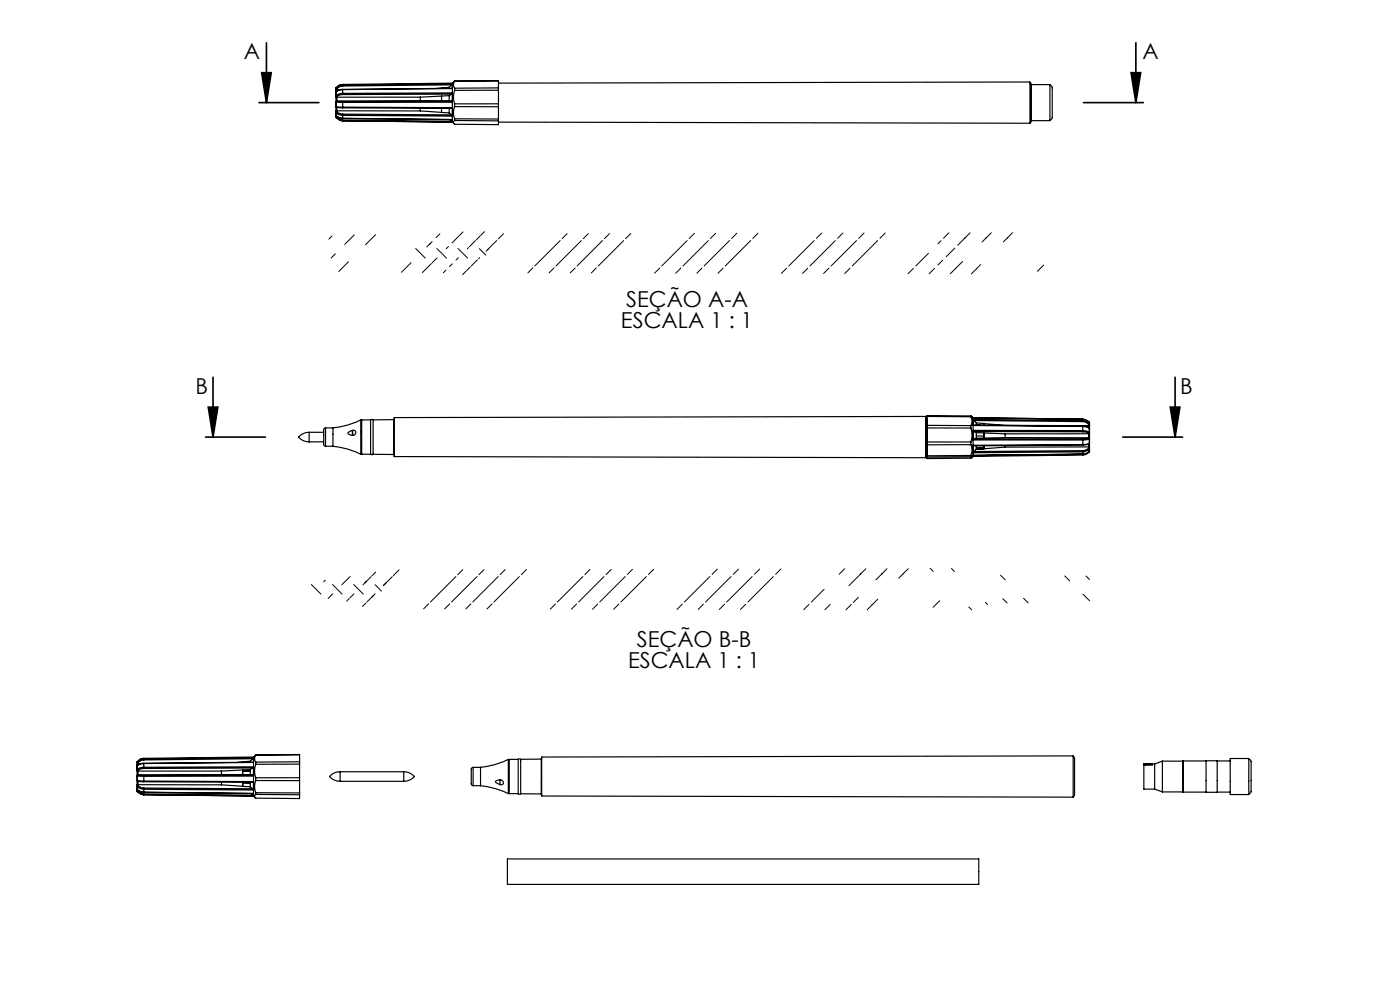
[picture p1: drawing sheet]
<svg xmlns="http://www.w3.org/2000/svg" width="297mm" height="210mm" viewBox="0 0 297 210" stroke-linecap="round" stroke-linejoin="round" font-family="sans-serif">
<defs><g id="words">
<g font-size="4.7">
<text x="51.7" y="12.6">A</text>
<text x="242.3" y="12.6">A</text>
<text x="132.8" y="65">SEÇÃO A-A</text>
<text x="131.7" y="69.6">ESCALA 1 : 1</text>
<text x="41.4" y="83.5">B</text>
<text x="250.4" y="83.5">B</text>
<text x="135.1" y="137.1">SEÇÃO B-B</text>
<text x="133.2" y="141.7">ESCALA 1 : 1</text>
</g>
</g></defs>
<path d="M55.5 15.4h2l-1 6.4zM56.5 9.1v12.7M240 15.4h2l-1 6.4zM241 9.1v12.7M54.9 21.8h12.7M229.9 21.8h12.7M43.6 92.7h12.7M44.2 86.4h2l-1 6.3zM45.2 80v12.7M238.2 92.7h12.7M248.3 86.4h2l-1 6.3zM249.3 80v12.7" fill="none" stroke="#000" stroke-width=".35"/>
<g fill="#000">
<path d="M240 15.4h2l-1 6.4zM55.5 15.4h2l-1 6.4z"/>
<path d="M248.3 86.4h2l-1 6.3zM44.2 86.4h2l-1 6.3z"/>
</g>
<g fill="none" stroke="#000" stroke-width=".25">
<path d="M71.3 19.5v.8M71.3 19.3v.2M71.3 18.8l.2 .1M71.3 18.8v.5M71.3 18.6v.2M71.3 19.4v.8M71.3 19.4v.1M71.3 18.7l.2 .2M71.3 18.6v.1M71.3 18.7v.1M71.5 19.1l-.2 .2M71.5 19.1v.2"/>
<path d="M71.5 19.1h.1M71.5 18.9v.2M71.8 19.1h-.3M72.7 17.9l-.7 .2-.7 .5M72.7 19v.8M72.7 17.9v.1M72.7 19.8v.3M72.7 19l-.6 .1-.8 .3M72.7 19.8l-.6 .1-.8 .3M72.7 18v.2M72.7 18l-.6 .1-.8 .6M72.7 19l-.8 .1-.6 .3"/>
<path d="M72.7 19h.1M72.7 18.2l-.5 .1-.7 .6M93.7 18.7h.1M93.7 18.7l-1.1 .1M95.3 18.5v.2M95.3 18.7l-1.3 .1M95.3 18.5l-1.6 .2M95.8 20l-23.1 .1M95.8 18l-23.1 .2M95.8 20l-.5 .3M95.8 18l-.5 .5M96 19.7v2"/>
<path d="M96 19.7l-23.3 .1M96 18.8l-23.3 .2M96 17.8v1M96 17.8l-23.3 .2M96 19.7l-.2 .3M96 17.8l-.2 .2M96 17.6v8.3M96 17.6l-23.3 .3M96.4 17.2v.1M96.4 17.3a1.2 1.2 0 0 0 0 1.4M96.4 18.7v.5M96.4 19.2a4.2 4.2 0 0 0 0 2.8"/>
<path d="M96.4 17.2l-.4 .4M105.7 18.6v.5M105.7 17.2h-9.3M105.7 17.6l112.8-.2v8.7l-112.8-.2M105.7 17.2v1.4M105.7 19.1v2.9M105.7 19.1l-9.3 .1M105.7 18.6l-9.3 .1M105.7 17.2l-9.3 .1M218.5 17.5l.3 .5M218.8 17.9v7.7M218.8 18.5h.1"/>
<path d="M218.8 17.9h3.9v7.7h-3.9M222.7 18.1a.68 .68 0 0 1 .5 1v5.3a.78 .78 0 0 1-.5 1M71.3 22.6l.1 .2M71.3 24.4v.2M71.3 24.8v.1M71.3 22.6h.1M71.3 21.7v.9M71.3 20.3l.2 .1M71.3 20.6h.2M71.3 20.6v1M71.3 23.5h.2M71.3 22.6v.9"/>
<path d="M71.3 23.8v.1M71.3 23.8v.6M71.3 24.8h.2M71.3 20.3v.3M71.3 21.6v.1M71.3 23.5v.3M71.3 24.4v.4M71.3 21.7h1.4M71.3 22.6l1.4 .1M71.3 22.6l.1 .2 1.3 .1M71.3 20.2l.2 .2M71.3 21.7h.1"/>
<path d="M71.3 23.9l.8 .5 .6 .1M71.3 24.5l.8 .5 .6 .1M71.3 23.9v.6M71.3 20.2v.1M71.3 24.9l.8 .6 .6 .1M71.3 24.9l.1 .2M71.3 24.5v.1M71.3 24.9h.1M71.3 24.6l.7 .4 .7 .1M71.5 21.4l-.2 .2M71.5 20.6v.8M71.5 22.8v.7"/>
<path d="M71.5 21.4h.1M71.5 20.6h.1M71.5 23.5h.1M71.5 21.5l-.2 .2M71.5 21.5h1.2M71.5 23.5h17.7M71.5 23.7l.7 .4 .5 .1M71.5 23.7l-.2 .2M71.5 23.7l-.2 .1M71.5 24.8l.7 .6 .5 .1M71.5 24.8l-.2 .1M71.5 20.4v.2"/>
<path d="M71.5 21.4v.1M71.5 23.5v.2M71.5 24.7v.1M72.1 25.5l.7 .1M72.7 25.1l23.3 .3M72.7 25.6l23.3 .3M72.7 24.5v.6M72.7 24.5l23.3 .1M72.7 22.7l23.3 .1M72.7 21.7v1M72.7 25.1h.1M72.7 22.7v.2"/>
<path d="M72.7 21.5v.2M72.7 20.1l-1.2 .3M72.7 24.2l23.1 .2M72.7 24.2v.3M72.7 25.5l23.1 .2M72.7 25.5v.1M89.2 21.4h-17.7M89.2 20.6h-17.7M89.2 20.6v.8M89.2 23v.5M89.2 21.4h6.1M89.2 23.5l4.5 .3"/>
<path d="M93.7 23v.8M93.7 20.4v1M93.7 21.4h.1M93.7 23.8l1.6 .2M93.7 20.4h.1M95.3 20.3v1.1M95.3 23v1M95.3 21.4l.5 .1M95.3 24l.5 .4M95.3 20.3l-6.1 .3M95.5 25.4l.3 .3M95.8 21.5l.2 .2"/>
<path d="M95.8 21.5h-23.1M95.8 24.4l.2 .2M95.8 25.7l.2 .2M96 22.8l-.2 .2-23.1-.1M96 25.4v.5M96 22.8v1.8M96 21.7h-23.3M96 25.9l.4 .4M96.4 22v.6M96.4 22.6a3.5 3.5 0 0 0 0 2.6M96.4 25.2v.4M96.4 25.6l-.2 .3 .2 .5h9.3v-.8"/>
<path d="M96.4 25.2l9.3 .1M96.4 22.6h9.3M96.4 25.6h9.3M105.7 22v.6M105.7 25.3v.3M105.7 22.6v2.7M105.7 22h-9.3M218.8 25.1h.1M218.8 25.6l-.3 .5M65.6 91.7a3 3 0 0 0-2.3 1 3 3 0 0 0 2.3 1M65.6 91.7v2M65.6 91.7h3.1"/>
<path d="M65.6 93.7h3.1M69.1 94.7h1.5M69.1 90.8a.51 .51 0 0 0-.4 .7v1.6a1.9 1.9 0 0 0 .1 1.5l.3 .1M70.6 94.7a16.5 16.5 0 0 1 5.9 1.6M70.6 90.8v3.9M70.6 90.8h-1.5v3.9M74.8 91.3a.55 .55 0 0 1 .7 .5 .55 .55 0 0 1-.7 .5M74.8 91.3l-.9 .4-.1 .2 1 .4M74.8 91.3v1M74.8 91.5v.8M76.5 89.1a16.6 16.6 0 0 1-5.9 1.7M76.7 89.1h1.9v7.3l-1.9-.1z"/>
<path d="M76.7 89.1h-.2v7.2h.2M78.6 96.3l.3 .2 .3-.2M79.2 89.1v7.3M79.2 96.4h4.3M79.2 89.1l-.3-.1-.3 .1M83.5 96.4l.1 .1M83.5 89v7.4M83.5 89l-4.3 .1M83.6 88.9l-.1 .1M83.6 88.6l112.8-.3v8.8l-112.8-.3zM196.4 88.4l.3 .5M196.7 88.9v7.6l-.3 .5"/>
<path d="M196.7 96h.1M196.7 89.4h.1M196.7 93.8v.6M196.7 90.2v.6M196.7 96.7v.3M196.7 90.8h9.3M196.7 88.3v1.9M196.7 90.8v3M196.7 94.4v2.3M196.7 90.2l9.3 .1M196.7 88.3l9.3 .1M206 96.9l.2 .1-.2 .2-9.3 .1v-.3"/>
<path d="M206 96.6v.3M206 94.3a2.78 2.78 0 0 1 0 2.3M206 93.8v.5M206 90.8a4.5 4.5 0 0 1 0 3M206 90.3v.5M206 88.4a1.9 1.9 0 0 1 0 1.9M206 88.2v.2M206 88.2l.5 .4M206 88.2h-9.3v.1M206 93.8h-9.3M206 94.3l-9.3 .1M206 96.6l-9.3 .1"/>
<path d="M206 96.9l-9.3 .1M206.4 88.6v8.2M206.4 96.8h.1M206.4 88.6h.1M206.4 90.3l23.3 .1M206.4 88.6l23.3 .3M206.4 89l23.3 .2M206.4 89v1.3M206.4 90.3l23.3 .2M206.4 91.3h23.3M206.4 91.3v2M206.4 93.3h23.3"/>
<path d="M206.4 94.5v1.5M206.4 96.6v.2M206.4 91.3l.2 .2M206.4 89l.2 .2M206.4 96.6h.1M206.6 93.1l-.2 .2M206.6 93.1h23.1M206.6 95.8l-.2 .2M206.6 91.5l23.1 .1M206.6 89.2l23.1 .2M206.6 91.5l.5 .3M206.6 89.2l.5 .5"/>
<path d="M206.7 96.6l-.5 .5M207.1 91.8v1.2M207.1 89.7v.5M207.1 95l1.6-.1v-.3v.6M207.1 94.6v.7M207.1 89.7l6.1 .5 17.7 .1M207.1 93l-.5 .1M207.1 90.1l1.2 .1M207.1 91.8l6.1 .2M207.1 95.3l-.5 .5M208.7 95.2h-1.6M208.7 89.8v.4"/>
<path d="M208.7 91.8v.7h-1.6M208.7 91.8v.1M208.7 89.8v.1M208.7 91.9v1M208.7 89.9v.3M208.7 92.9h.1M208.7 95.2h.1M213.2 92.8l17.7 .1M213.2 92v.8M213.2 94.5v.3M213.2 94.8l-6.1 .5M213.2 92.8l-6.1 .2"/>
<path d="M229.7 93.1v.2M229.7 91.6l1.2 .3M229.7 95.6l-23.1 .2M229.7 95.6v.2M229.7 89.4l.5 .1 .7 .5M229.7 94.4l-23.2 .2-.1-.1M229.7 90.4l1.3 .3M229.7 90.4v.1M229.7 88.9v.3M229.7 90.5v.8M229.7 93.3v1M229.7 94.3l-23.3 .2"/>
<path d="M229.7 95.8l-23.3 .2M229.7 95.8v.5M229.7 96.3l-23.3 .3M229.7 91.3v.3M229.7 91.3l1.4 .4M229.7 90.5l1.4 .3M229.7 89.2v.2M229.7 89.2l.6 .1 .8 .6M229.7 88.9l.6 .1 .8 .6M229.7 96.3h.1M229.7 94.3v.1M229.7 96.5v-.1l-23.1 .3"/>
<path d="M229.7 96.5l-23.2 .3M229.7 88.9h.1M230.9 95.8l.2 .1M230.9 92.9l-1.2 .2M230.9 92.9l.2 .2M230.9 92h-17.7M230.9 94.2l-1.2 .2M230.9 94.8h-17.7M230.9 95l-.7 .5-.5 .1M230.9 95l.2 .2M230.9 95l.2 .1M230.9 90v.3"/>
<path d="M230.9 91.9v.1M230.9 92.9h.1M230.9 94.8v.2M230.9 92h.1M230.9 94.8h.1M230.9 90.3h.1M230.9 92v.9M230.9 92.9l.2 .1M230.9 90.3l.2 .1M230.9 94.2v.6M230.9 90.3v.4M231 90.7l.1 .2"/>
<path d="M231 90.7l.1 .1M231.1 89.6v.4M231.1 95.9l-.8 .5-.6 .1M231.1 95.9h.1M231.1 94.1l-1.4 .2M231.1 93.1l-1.4 .2M231.1 93.1v1M231.1 91.7l-.2 .2M231.1 90.8v.9M231.1 94.1l-.2 .1M231.1 91.7h.1M231.1 90.8v.1"/>
<path d="M231.1 95.2l-.8 .6h-.6M231.1 95.2v.5M231.1 95.7l-.8 .5-.6 .1M231.1 89.9l-.2 .1M231.1 89.6v.3M231.1 89.9v.1M231.1 94l-.1 .2M231.1 95.6v.1M231.1 95.6v.3M231.1 93.1h.1M231.1 94v.1M231.1 93.1v.9"/>
<path d="M231.1 91.9l-.2 .1M231.1 91.9v1.1M231.1 90.9v.8M231.1 94.8h-.2M231.1 94v.8M231.1 90.4v.5M231.1 95.1v.1M231.1 95.1v.5M231.1 90h-.2M231.1 90v.4M231.1 91.7v.2M231.1 93v.1"/>
<path d="M231.1 94.8v.3M29.1 165.6l.1 .1M29.1 167.4v.1M29.1 167.8v.1M29.1 165.6h.1M29.1 164.6v1M29.1 163.5l.2 .1M29.1 163.5v1.1M29.1 162.5v.7M29.1 163.2l.2 .2M29.1 166.4l.2 .1M29.1 165.6v.8"/>
<path d="M29.1 166.8v.1M29.1 166.8v.6M29.1 162.2v.3M29.1 161.8h.2M29.1 167.8h.2M29.1 161.8v.4M29.1 163.2v.3M29.1 164.6h.1M29.1 166.4v.4M29.1 167.4v.4M29.1 163.2h.1M29.1 162.4v.1"/>
<path d="M29.1 161.5v.3M29.1 164.6l1.4 .1M29.1 165.6l1.4 .1M29.1 165.6l.2 .1M29.1 166.9l.8 .4 .6 .1M29.1 167.5l.8 .5h.6M29.1 166.9v.6M29.1 161.7l.2 .1M29.1 161.5v.2M29.1 161.7v.1M29.1 167.9l.8 .6 .6 .1M29.1 167.9l.1 .1"/>
<path d="M29.1 167.9h.1M29.1 162.4v.8M29.1 162.4h.1M29.1 167.5l.7 .4 .7 .2M29.2 162.3l-.1 .1M29.2 162.3l-.1 .2M29.2 162.3h.1M29.3 164.4l-.2 .2M29.3 163.6v.8M29.3 165.7v.8M29.3 162.1l-.2 .1M29.3 162.1v.1"/>
<path d="M29.3 164.4h.1M29.3 163.6h.1M29.3 166.5h.1M29.3 162.1h.1M29.3 164.4l1.2 .1M29.3 165.7l1.2 .1M29.3 166.5h17.7M29.3 166.7l.7 .4 .5 .1M29.3 166.7l-.2 .2M29.3 166.7l-.2 .1M29.3 167.8l.7 .5 .5 .1M29.3 167.8l-.2 .1"/>
<path d="M29.3 161.8v.3M29.3 163.4v.2M29.3 166.5v.2M29.3 167.6v.2M29.3 163.4h.1M29.6 162.1h-.3M29.9 168.5l.7 .1M30.5 168.1l23.3 .2M30.5 160.9l-.7 .1-.7 .5M30.5 160.9v.1M30.5 168.6l23.3 .2M30.5 168l23.3 .3"/>
<path d="M30.5 167.4v.6M30.5 167.4l23.3 .2M30.5 165.7l23.3 .1M30.5 164.7v1M30.5 162v.8M30.5 162.8v.2M30.5 162h-.6l-.8 .4M30.5 162.8h-.6l-.8 .4M30.5 168v.1M30.5 161v.2M30.5 161l-.6 .1-.8 .6M30.5 165.7v.1"/>
<path d="M30.5 161.9l-.8 .1-.5 .3M30.5 161.9v.1M30.5 164.5v.2M30.5 163l-1.2 .4M30.5 167.2l23.1 .1M30.5 167.2v.2M30.5 161.2l-.5 .1-.7 .5M30.5 168.4l23.1 .3M30.5 168.4v.2M47 164.3l-17.7 .1M47 163.6h-17.7M47 163.6v.7"/>
<path d="M47 165.9v.6M47 164.3l6.1 .1M47 166.5l6.1 .4M51.5 165.9v.9M51.5 161.6v.1M51.5 164.4h.1M51.5 166.8h.1M51.5 161.6l-1.1 .1M51.5 163.3v1.1M51.5 161.6h.1M53.1 163.2v1.2M53.1 165.9v1"/>
<path d="M53.1 166.2l-1.6-.1v.7M53.1 163.6h-1.6v.8M53.1 161.5v.1M53.1 163.5h-1.6M53.1 164.4h.5M53.1 166.9l.5 .4M53.1 161.6l-1.3 .1M53.1 161.5l-1.6 .1M53.1 163.2l-6.1 .4M53.3 168.3l.3 .4M53.6 164.4l.2 .2M53.6 164.4l-23.1 .1"/>
<path d="M53.6 167.3l.2 .3M53.6 162.9l-23.1 .1M53.6 168.7l.2 .1M53.6 160.9l-23.1 .3M53.6 162.9l-.5 .3M53.6 160.9l-.5 .6M53.8 165.8l-.2 .1-23.1-.1M53.8 161.7l-23.3 .3M53.8 160.7v1M53.8 160.7l-23.3 .3M53.8 168.3v.5M53.8 165.8v1.8"/>
<path d="M53.8 164.6l-23.3 .1M53.8 162.7v1.9M53.8 162.7l-23.3 .1M53.8 162.7l-.2 .2M53.8 161.7l-23.3 .2M53.8 160.7l-.2 .2M53.8 160.6v8.2M53.8 168.8l.4 .4M53.8 160.6l-23.3 .3M54.2 160.2l-.4 .4M54.2 160.1v.1M54.2 160.2a1.2 1.2 0 0 0 0 1.5"/>
<path d="M54.2 161.7v.4M54.2 162.1a4.2 4.2 0 0 0 0 2.9M54.2 165v.6M54.2 165.6a3.5 3.5 0 0 0 0 2.5M54.2 168.1v.4M54.2 168.5l-.2 .4 .2 .4 9.4 .1v-.8M54.2 168.1l9.4 .1M54.2 165.6h9.4M54.2 168.5l9.4 .1M63.6 165v.6M63.6 161.6v.5M63.6 168.2v.4"/>
<path d="M63.6 160.1h-9.4M63.6 165h-9.4M63.6 162.1h-9.4M63.6 160.1v1.5M63.6 162.1v2.9M63.6 165.6v2.6M63.6 161.6l-9.4 .1M63.6 160.1l-9.4 .1M72.2 163.7a3 3 0 0 0-2.3 1 3 3 0 0 0 2.3 1M72.2 163.7v2M72.2 163.7h13.5M72.2 165.7h13.5"/>
<path d="M85.7 163.7a3 3 0 0 1 2.2 1 3 3 0 0 1-2.2 1M85.7 163.7v2M100.4 162.8h1.5v3.9h-1.5zM100.4 162.8a.51 .51 0 0 0-.4 .7v2.2a.63 .63 0 0 0 .4 1M101.9 166.7a16.6 16.6 0 0 1 5.9 1.6M106.1 165.4a.54 .54 0 0 1 .7 .5 .54 .54 0 0 1-.7 .5M106.1 165.4l-.9 .2-.1 .2 1 .6M106.1 165.4v1M107.8 161.1a16.5 16.5 0 0 1-5.9 1.7M108 161.1v7.2M108 161.1h-.2v7.2h.2M109.9 168.3l.3 .2 .3-.2"/>
<path d="M109.9 161.1l.3-.1 .3 .1M109.9 161.1v7.3l-1.9-.1M109.9 161.1h-1.9M110.5 161.1v7.3h4.3M114.8 168.4l.1 .1M114.8 161v7.4M114.8 161l-4.3 .1M114.9 160.9l-.1 .1M114.9 160.6l112.8-.3v8.8l-112.8-.2zM227.7 160.4l.3 .5M228 160.9v7.7M228 168.5l-.3 .5"/>
<path d="M242.7 162.4v5h2.3M242.7 162.1h1.7v.2l-1.7 .1M245 162v5.4M245 167.4l1.6 .6M245 162h-2.3v.4M246.6 161.5v6.5M246.6 161.5h4.3M246.6 168h4.3M246.6 161.5l-1.6 .5M250.9 161.5v6.5M250.9 168h.1M251 161.4v6.6"/>
<path d="M251 168h4.9M251 161.4h4.9M251 161.4l-.1 .1M255.9 161.4h2.3v6.7h-2.3zM258.2 168h2.8M258.2 161.4h2.8M261 160.9h3.9v7.6h-3.9zM264.9 161.1a.64 .64 0 0 1 .5 .9v5.4a.77 .77 0 0 1-.5 1M107.6 182.2h100v5.4h-100z"/>
</g>
<g fill="none" stroke="#000" stroke-width=".21">
<path d="M70.4 50.1l-.6 .6M71.1 53.8l-.8 .9M73.9 55.5l-2 2.1M75.1 49.8l-2 2M79.7 49.8l-2.2 2.1M87.2 55.7l-2 2.1M88.2 52.7l2 2M91.5 55.9l-1.9 1.9M91.7 51.3l-1.2 1.1M92.7 52.7l2 2M92.7 54.7l-1 1M93.3 49.6l-.8 .8"/>
<path d="M94.6 57.3l-.5 .6M95.1 52.3l-.4 .5M96 56l-.7 .6M97.2 52.7l2 2M97.2 54.7l-.5 .5M97.3 50.1l-1.4 1.4M98.2 49.2l-.7 .8M98.9 57.5l-.8 .8M99.4 52.5l-.3 .3M99.8 56.6l-.8 .8M100.9 51l-1.3 1.3M101.3 55.1l-1.3 1.3"/>
<path d="M101.7 52.8l1.4 1.3M101.7 54.7l-.2 .2M101.9 50.1l-.8 .7M102.8 49.1l-.8 .8M105.4 51l-2.3 2.3M106.8 49.6l-1.1 1.1M113.1 56.8l-1.1 1.1M117.5 56.8l-1 1.1M118.8 51l-5.4 5.4M120.3 49.6l-1.1 1M122 56.8l-1 1.1M123.3 51l-5.4 5.4"/>
<path d="M124.8 49.6l-1.1 1M126.5 56.8l-1.1 1.1M127.8 51l-5.4 5.4M129.3 49.5l-1.1 1.1M132.3 51l-5.4 5.4M133.8 49.5l-1.1 1.1M140 56.8l-1.1 1.1M144.4 56.9l-1 1M145.8 51l-5.4 5.4M147.3 49.5l-1.1 1.1M148.9 56.9l-1.1 1.1M150.3 51l-5.4 5.4"/>
<path d="M151.8 49.5l-1.1 1.1M153.4 56.9l-1.1 1.1M154.8 51l-5.4 5.4M156.3 49.5l-1.1 1.1M159.3 51l-5.4 5.4M160.8 49.5l-1.1 1.1M166.9 56.9l-1.1 1.1M171.4 56.9l-1.2 1.1M172.7 51l-5.4 5.4M174.3 49.4l-1.1 1.2M175.8 56.9l-1.1 1.1M177.2 51l-5.4 5.4"/>
<path d="M178.8 49.4l-1.1 1.2M180.3 56.9l-1.1 1.1M181.7 51l-5.4 5.4M183.3 49.4l-1.1 1.2M186.2 51l-5.4 5.4M187.8 49.4l-1.1 1.1M193.8 56.9l-1.2 1.2M197 53.7l-2.7 2.7M198.3 56.9l-1.2 1.2M199.6 51.1l-.6 .6M200 55.2l-1 1M201.3 49.4l-1.1 1.1"/>
<path d="M202.5 52.6l-1.8 1.8M204.2 55.4l-2.6 2.7M205.8 49.4l-2.6 2.6M208 56.1l-1.9 2M210.3 49.4l-2 1.9M214.8 49.4l-1.9 1.9M221.4 56.2l-1.3 1.4M66.1 124l2 2M69 123.1l-.3 .3M70.5 124l2.1 2M70.6 126l-1 .9M74.1 127l-.6 .5"/>
<path d="M74.3 122.3l-1.8 1.7M75 124l2.1 2M75.1 126l-.8 .8M77.6 127.9l-.7 .7M78.7 122.3l-1.7 1.8M79.6 124l1.3 1.4M79.6 126l-1.8 1.7M79.7 121.3l-.8 .8M83.2 122.3l-1.9 1.9M84.7 120.9l-1.3 1.2M90.9 128.1l-1 1.1M95.4 128.1l-1.1 1.1"/>
<path d="M96.7 122.3l-5.4 5.4M98.2 120.8l-1.1 1.1M99.9 128.1l-1.1 1.1M101.2 122.3l-5.4 5.4M102.7 120.8l-1.1 1.1M104.4 128.1l-1.1 1.1M105.7 122.3l-5.4 5.4M107.2 120.8l-1.1 1.1M110.2 122.3l-5.4 5.4M111.7 120.8l-1.1 1.1M117.8 128.1l-1.1 1.1M122.3 128.1l-1.1 1.1"/>
<path d="M123.6 122.3l-5.4 5.4M125.2 120.8l-1.1 1.1M126.8 128.1l-1.1 1.1M128.1 122.3l-5.4 5.4M129.7 120.8l-1.1 1.1M131.3 128.1l-1.1 1.1M132.6 122.3l-5.4 5.4M134.2 120.8l-1.1 1.1M137.1 122.3l-5.4 5.4M138.7 120.8l-1.1 1.1M144.7 128.2l-1.1 1.1M149.2 128.2l-1.1 1.1"/>
<path d="M150.6 122.3l-5.4 5.4M152.2 120.7l-1.1 1.1M153.7 128.2l-1.1 1.1M155.1 122.3l-5.4 5.4M156.7 120.7l-1.2 1.1M158.2 128.2l-1.1 1.1M159.6 122.3l-5.4 5.4M161.2 120.7l-1.2 1.1M164.1 122.3l-5.4 5.4M165.7 120.7l-1.2 1.1M171.6 128.2l-1.1 1.1M174.8 125l-2.7 2.7"/>
<path d="M176.1 128.2l-1.1 1.1M179.2 120.7l-1.2 1.1M180.6 128.2l-1.1 1.1M182.1 126.7l-1.1 1.1M183.7 120.7l-3.6 3.5M186.2 127.1l-2.2 2.3M188.2 120.6l-2.4 2.4M192.7 120.6l-2.1 2.1M197.3 120.6l.7 .6M199.3 127.4l-1.4 1.4M201.9 120.6l.6 .6M205.5 128.8l.6 .6"/>
<path d="M209 127.8l.5 .4M212.3 122l.9 1M212.7 127l1 .9M217.1 126.9l1 1M225.9 122.2l1 1M229.8 126.1l1.3 1.3M230.4 122.2l.7 .7"/>
</g>
<use href="#words"/>
</svg>
